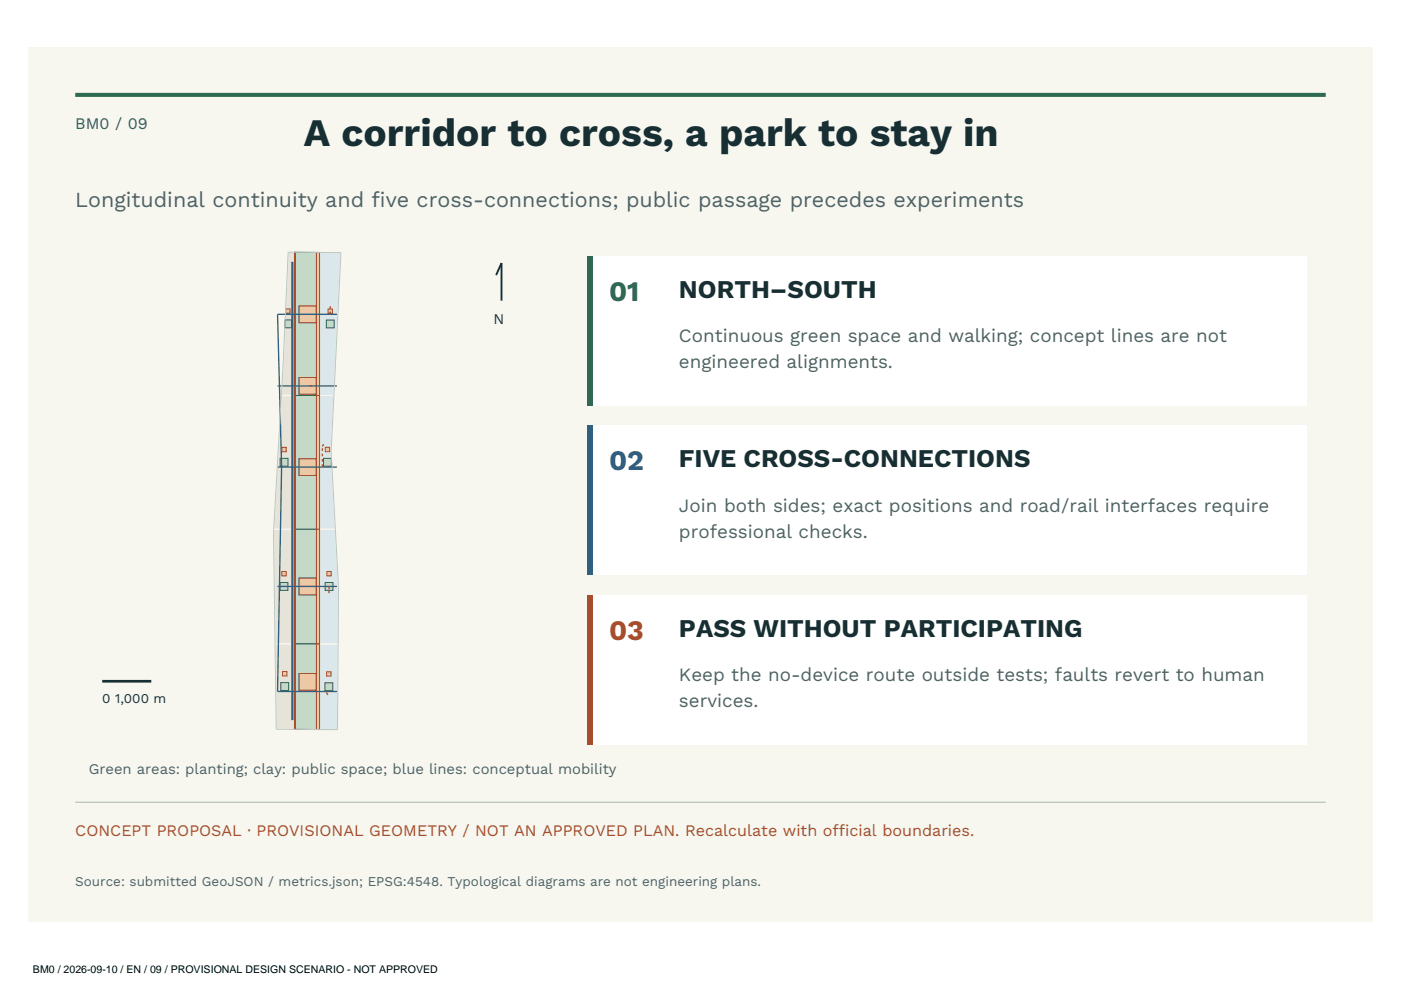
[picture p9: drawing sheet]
<svg xmlns="http://www.w3.org/2000/svg" width="420mm" height="297mm" viewBox="0 0 420 297" stroke-linecap="round" stroke-linejoin="round" font-family="sans-serif">
<defs><g id="words">
<text font-size="11.7" fill="#172e32" x="91.1" y="43.8">A corridor to cross, a park to stay in</text>
<text font-size="8.5" fill="#2e6a53" x="182.6" y="90.1">01</text>
<text font-size="8.5" fill="#315f81" x="182.6" y="140.9">02</text>
<text font-size="8.5" fill="#a84d2b" x="182.6" y="191.7">03</text>
<g font-size="7.7" fill="#172e32">
<text x="203.6" y="89.3">NORTH–SOUTH</text>
<text x="203.6" y="140.1">FIVE CROSS-CONNECTIONS</text>
<text x="203.6" y="190.9">PASS WITHOUT PARTICIPATING</text>
</g>
<text font-size="6.4" fill="#4d6264" x="22.6" y="61.9">Longitudinal continuity and five cross-connections; public passage precedes experiments</text>
<g font-size="5.6" fill="#4d6264">
<text x="203.6" y="102.6">Continuous green space and walking; concept lines are not</text>
<text x="203.6" y="110.4">engineered alignments.</text>
<text x="203.6" y="153.4">Join both sides; exact positions and road/rail interfaces require</text>
<text x="203.6" y="161.2">professional checks.</text>
<text x="203.6" y="204.2">Keep the no-device route outside tests; faults revert to human</text>
<text x="203.6" y="212">services.</text>
</g>
<text font-size="4.8" fill="#2e6a53" x="22.6" y="38.5">BM0 / 09</text>
<text font-size="4.8" fill="#a84d2b" x="22.6" y="250.5">CONCEPT PROPOSAL · PROVISIONAL GEOMETRY / NOT AN APPROVED PLAN. Recalculate with official boundaries.</text>
<text font-size="4.4" fill="#172e32" x="147.9" y="97">N</text>
<text font-size="4.4" fill="#4d6264" x="26.6" y="232">Green areas: planting; clay: public space; blue lines: conceptual mobility</text>
<text font-size="4" fill="#172e32" x="30.6" y="210.6">0 1,000 m</text>
<text font-size="4" fill="#4d6264" x="22.6" y="265.4">Source: submitted GeoJSON / metrics.json; EPSG:4548. Typological diagrams are not engineering plans.</text>
<text font-size="3.2" x="9.9" y="291.7">BM0 / 2026-09-10 / EN / 09 / PROVISIONAL DESIGN SCENARIO - NOT APPROVED</text>
</g></defs>
<path d="M8.5 14.3h403v262h-403z" fill-rule="evenodd" fill="#f7f7ef"/>
<path d="M22.6 28.4h374.8" fill="none" stroke="#2e6a53" stroke-width="1.2" stroke-linecap="butt"/>
<path d="M22.6 240.4h374.8" fill="none" stroke="#bcc8c1" stroke-width=".4"/>
<path d="M82.5 192.9h5.8v25.7l-5.5-.1z" fill-rule="evenodd" fill="#e6e4d8" stroke="#f7f7ef" stroke-width=".4"/>
<path d="M88.3 192.9h7.5v25.7h-7.5z" fill-rule="evenodd" fill="#d9e5d8" stroke="#f7f7ef" stroke-width=".4"/>
<path d="M95.8 192.9h5.6l-.2 25.8-5.4-.1z" fill-rule="evenodd" fill="#dce7ec" stroke="#f7f7ef" stroke-width=".4"/>
<path d="M82.1 158.6h6.2v34.3h-5.8z" fill-rule="evenodd" fill="#e6e4d8" stroke="#f7f7ef" stroke-width=".4"/>
<path d="M88.3 158.6h7.5v34.3h-7.5z" fill-rule="evenodd" fill="#d9e5d8" stroke="#f7f7ef" stroke-width=".4"/>
<path d="M95.8 158.6h4.7l1 17.6-.1 16.7h-5.6z" fill-rule="evenodd" fill="#dce7ec" stroke="#f7f7ef" stroke-width=".4"/>
<path d="M84.3 118.5h4v40.1h-6.2z" fill-rule="evenodd" fill="#e6e4d8" stroke="#f7f7ef" stroke-width=".4"/>
<path d="M88.3 118.5h7.5v40.1h-7.5z" fill-rule="evenodd" fill="#d9e5d8" stroke="#f7f7ef" stroke-width=".4"/>
<path d="M95.8 118.5h4.3l-.8 16.8 1.2 23.3h-4.7z" fill-rule="evenodd" fill="#dce7ec" stroke="#f7f7ef" stroke-width=".4"/>
<path d="M86.4 75.6h1.9v42.9h-4z" fill-rule="evenodd" fill="#e6e4d8" stroke="#f7f7ef" stroke-width=".4"/>
<path d="M88.3 75.6l7.5 .1v42.8h-7.5z" fill-rule="evenodd" fill="#d9e5d8" stroke="#f7f7ef" stroke-width=".4"/>
<path d="M95.8 75.7h6.4l-2.1 42.8h-4.3z" fill-rule="evenodd" fill="#dce7ec" stroke="#f7f7ef" stroke-width=".4"/>
<g fill="#c5d9c9" stroke="#2e6a53" stroke-width=".3">
<path d="M88.6 192.9h6.3v25.7h-6.3zM89.7 201.9v5h5.1v-5z" fill-rule="evenodd"/>
<path d="M88.6 158.6h6.3v34.3h-6.3zM89.7 173.3v5h5.1v-5z" fill-rule="evenodd"/>
<path d="M88.6 118.5h6.3v40.1h-6.3zM89.7 137.5v5h5.1v-5z" fill-rule="evenodd"/>
<path d="M88.6 75.6l6.3 .1v42.8h-6.3zM89.7 113.2v5h5.1v-5zM89.7 91.7v5h5.1v-5z" fill-rule="evenodd"/>
<path d="M84.2 204.6h2.3v2.3h-2.3z" fill-rule="evenodd"/>
<path d="M97.4 204.6h2.4v2.4h-2.4z" fill-rule="evenodd"/>
<path d="M83.9 174.6h2.4v2.3h-2.4z" fill-rule="evenodd"/>
<path d="M97.5 174.6h2.3v2.3h-2.3z" fill-rule="evenodd"/>
<path d="M84 137.4h2.3v2.3h-2.3z" fill-rule="evenodd"/>
<path d="M97 137.4h2.3v2.3h-2.3z" fill-rule="evenodd"/>
<path d="M85.5 95.9h2v2.3h-2.1z" fill-rule="evenodd"/>
<path d="M97.8 95.9h2.4v2.4h-2.4z" fill-rule="evenodd"/>
</g>
<g fill="#edc8a5" stroke="#a84d2b" stroke-width=".3">
<path d="M88.3 192.9h.3v25.7h-.3z" fill-rule="evenodd"/>
<path d="M94.9 192.9h.9v25.7h-.9z" fill-rule="evenodd"/>
<path d="M88.3 158.6h.3v34.3h-.3z" fill-rule="evenodd"/>
<path d="M94.9 158.6h.9v34.3h-.9z" fill-rule="evenodd"/>
<path d="M88.3 118.5h.3v40.1h-.3z" fill-rule="evenodd"/>
<path d="M94.9 118.5h.9v40.1h-.9z" fill-rule="evenodd"/>
<path d="M88.3 75.6h.3v42.9h-.3z" fill-rule="evenodd"/>
<path d="M94.9 75.7h.9v42.8h-.9z" fill-rule="evenodd"/>
<path d="M89.7 137.5h5.1v5h-5.1z" fill-rule="evenodd"/>
<path d="M89.7 91.7h5.1v5h-5.1z" fill-rule="evenodd"/>
<path d="M89.7 201.9h5.1v5h-5.1z" fill-rule="evenodd"/>
<path d="M89.7 173.3h5.1v5h-5.1z" fill-rule="evenodd"/>
<path d="M89.7 113.2h5.1v5h-5.1z" fill-rule="evenodd"/>
<path d="M84.7 201.3h1.3v1.3h-1.3z" fill-rule="evenodd"/>
<path d="M97.9 201.3h1.3v1.3h-1.3z" fill-rule="evenodd"/>
<path d="M84.5 171.3h1.3v1.3h-1.3z" fill-rule="evenodd"/>
<path d="M98 171.3h1.3v1.3h-1.3z" fill-rule="evenodd"/>
<path d="M84.5 134.1h1.3v1.3h-1.3z" fill-rule="evenodd"/>
<path d="M97.5 134.1h1.3v1.3h-1.3z" fill-rule="evenodd"/>
<path d="M85.6 92.6h1.4v1.3h-1.4z" fill-rule="evenodd"/>
<path d="M98.3 92.6h1.4v1.3h-1.4z" fill-rule="evenodd"/>
</g>
<path d="M87.7 78.5v137.3" fill="none" stroke="#315f81" stroke-width=".64" stroke-linecap="butt"/>
<path d="M101 94.2h-17.8l1.2 45.8-1.2 67.2h17.8M83.2 115.7h17.8M83.2 140h17.8M83.2 175.8h17.8" fill="none" stroke="#315f81" stroke-width=".4"/>
<path d="M86.4 75.6l15.8 .1-2.9 59.6 2.2 40.9-.3 42.5-18.4-.2-.8-58.8 2.9-50.6z" fill="none" stroke="#bcc8c1" stroke-width=".3"/>
<path d="M148.7 82.4l1.6-3.6v11.3" fill="none" stroke="#172e32" stroke-width=".56"/>
<path d="M30.6 204.2h14.8" fill="none" stroke="#172e32" stroke-width=".81" stroke-linecap="butt"/>
<path d="M99 94.2v-1.6M99 92.6v-1.4M93.5 115.7h-1.3M96.6 140v-6.2M96.6 133.8l.8-1.3M98.6 175.8v1.2M98.6 177v1.2M97.9 207.2v.4M97.9 207.6l.7 1.2" fill="none" stroke="#a84d2b" stroke-width=".4" stroke-dasharray=".8 .8" stroke-linecap="butt"/>
<path d="M176.1 76.8h215.7v44.7h-215.7z" fill-rule="evenodd" fill="#fff"/>
<path d="M176.1 76.8h1.7v44.7h-1.7z" fill-rule="evenodd" fill="#2e6a53"/>
<path d="M176.1 127.6h215.7v44.7h-215.7z" fill-rule="evenodd" fill="#fff"/>
<path d="M176.1 127.6h1.7v44.7h-1.7z" fill-rule="evenodd" fill="#315f81"/>
<path d="M176.1 178.4h215.7v44.7h-215.7z" fill-rule="evenodd" fill="#fff"/>
<path d="M176.1 178.4h1.7v44.7h-1.7z" fill-rule="evenodd" fill="#a84d2b"/>
<use href="#words"/>
</svg>
